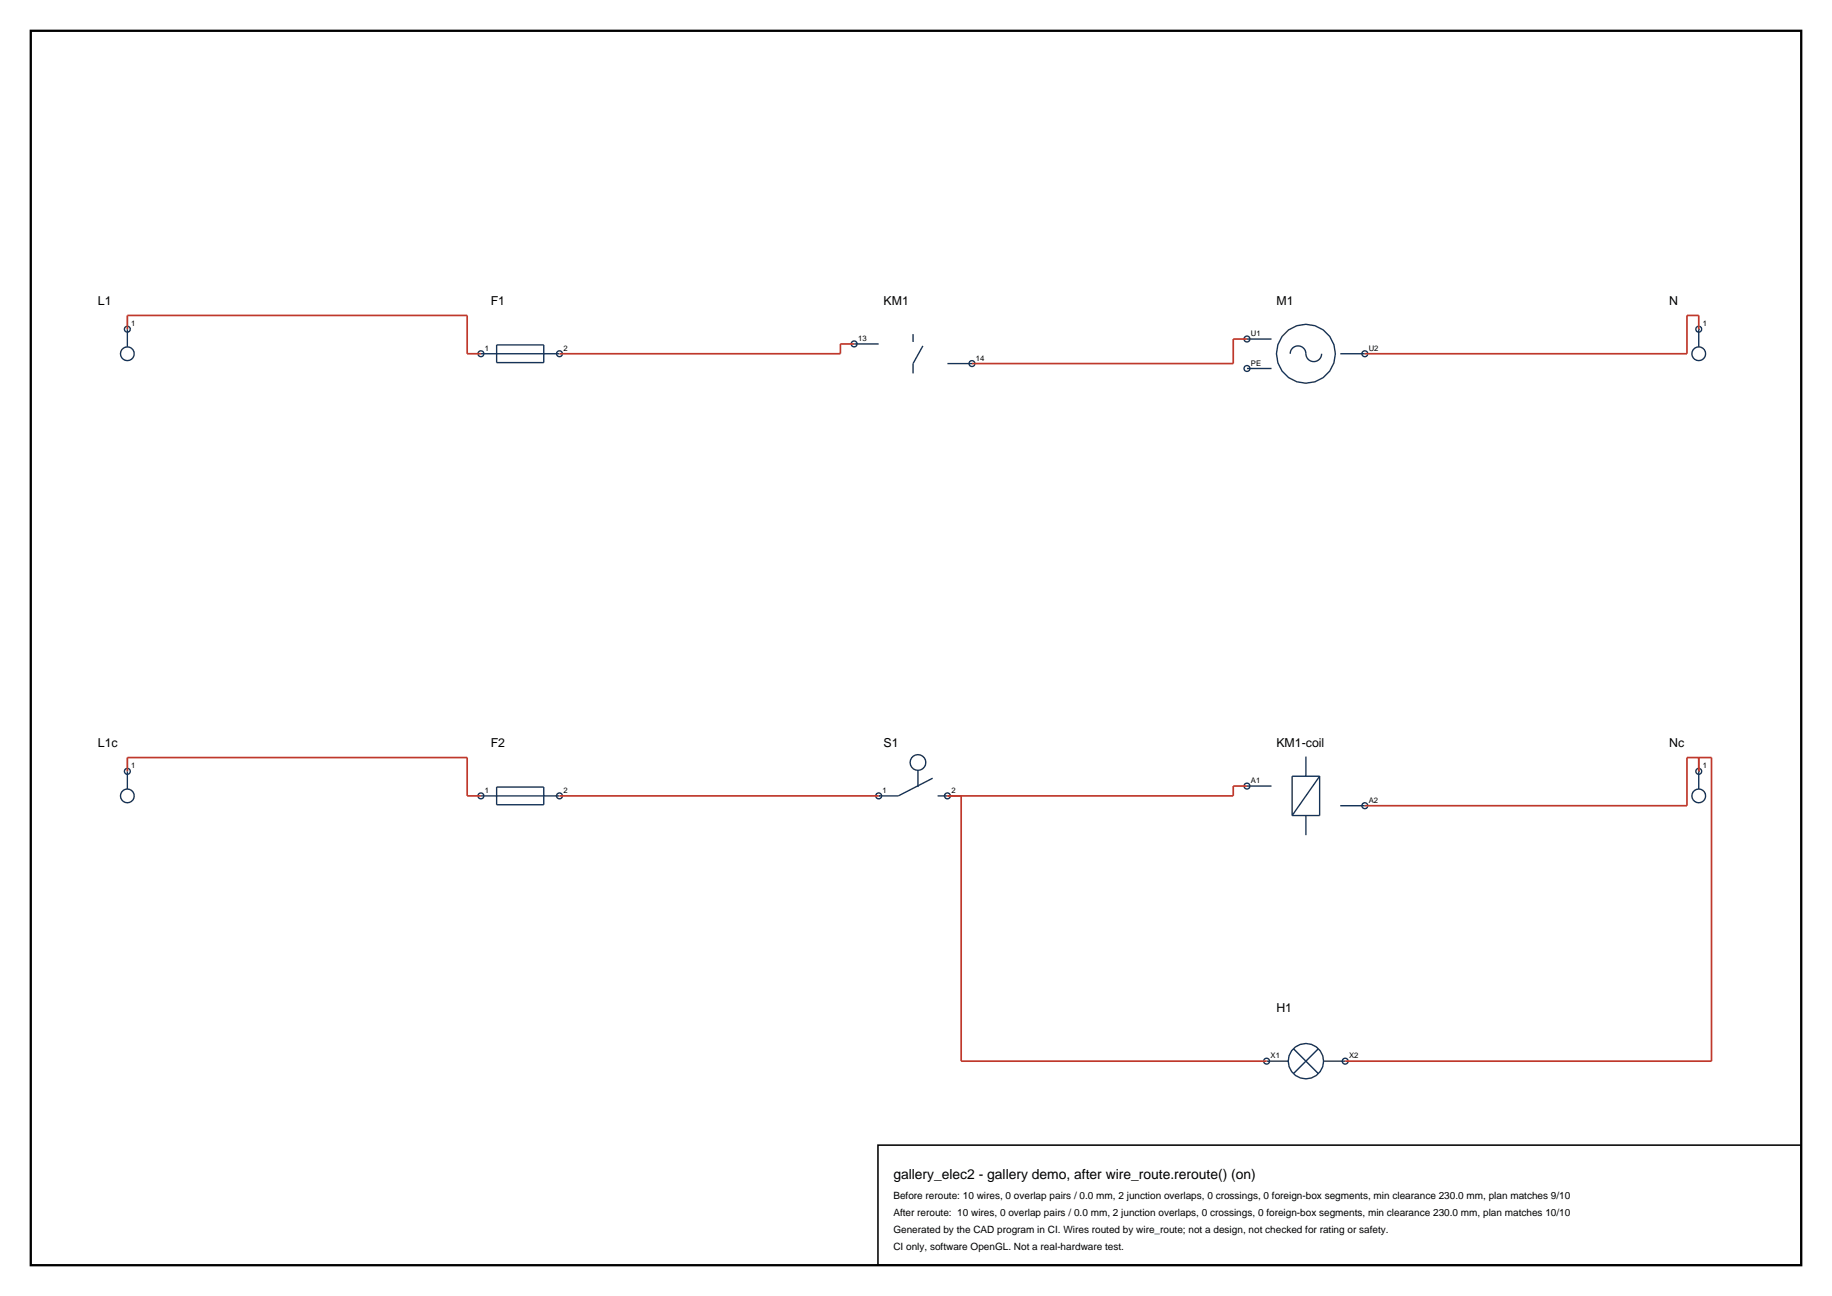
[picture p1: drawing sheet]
<svg xmlns="http://www.w3.org/2000/svg" width="420mm" height="297mm" viewBox="0 0 420 297" stroke-linecap="round" stroke-linejoin="round" font-family="sans-serif">
<defs><g id="words">
<text font-size="3.2" x="204.8" y="270.2">gallery_elec2 - gallery demo, after wire_route.reroute() (on)</text>
<g font-size="2.8">
<text x="22.4" y="69.8">L1</text>
<text x="112.5" y="69.8">F1</text>
<text x="202.6" y="69.8">KM1</text>
<text x="292.6" y="69.8">M1</text>
<text x="382.7" y="69.8">N</text>
<text x="22.4" y="171.1">L1c</text>
<text x="112.5" y="171.1">F2</text>
<text x="202.6" y="171.1">S1</text>
<text x="292.6" y="171.1">KM1-coil</text>
<text x="382.7" y="171.1">Nc</text>
<text x="292.6" y="231.9">H1</text>
</g>
<g font-size="2.3">
<text x="204.8" y="274.8">Before reroute: 10 wires, 0 overlap pairs / 0.0 mm, 2 junction overlaps, 0 crossings, 0 foreign-box segments, min clearance 230.0 mm, plan matches 9/10</text>
<text x="204.8" y="278.7">After reroute: 10 wires, 0 overlap pairs / 0.0 mm, 2 junction overlaps, 0 crossings, 0 foreign-box segments, min clearance 230.0 mm, plan matches 10/10</text>
<text x="204.8" y="282.5">Generated by the CAD program in CI. Wires routed by wire_route; not a design, not checked for rating or safety.</text>
<text x="204.8" y="286.4">CI only, software OpenGL. Not a real-hardware test.</text>
</g>
<g font-size="1.8">
<text x="30.1" y="74.8">1</text>
<text x="286.8" y="77">U1</text>
<text x="390.4" y="74.8">1</text>
<text x="111.2" y="80.4">1</text>
<text x="129.2" y="80.4">2</text>
<text x="196.7" y="78.1">13</text>
<text x="223.7" y="82.6">14</text>
<text x="286.8" y="83.8">PE</text>
<text x="313.8" y="80.4">U2</text>
<text x="30.1" y="176.1">1</text>
<text x="286.8" y="179.5">A1</text>
<text x="390.4" y="176.1">1</text>
<text x="111.2" y="181.7">1</text>
<text x="129.2" y="181.7">2</text>
<text x="202.3" y="181.7">1</text>
<text x="218.1" y="181.7">2</text>
<text x="313.8" y="184">A2</text>
<text x="291.3" y="242.5">X1</text>
<text x="309.3" y="242.5">X2</text>
</g>
</g></defs>
<path d="M7.1 7.1h405.8v282.8h-405.8z" fill="none" stroke="#000" stroke-width=".53"/>
<g fill="none" stroke="#143359" stroke-width=".32">
<path d="M29.2 75.4v4.1M29.2 75.4h.1M113.9 79h10.8v4.1h-10.8zM195.8 78.8h5.6M209.3 76.6v1.8M211.6 79.3l-2.3 4v2.3M285.9 77.7h5.6M389.5 75.4v4.1M110.3 81.1h18M217.2 83.3h5.6M285.9 84.4h5.6M295.8 81.1a1.82 1.82 0 0 1 1.9-1.8 1.82 1.82 0 0 1 1.7 2.1 1.8 1.8 0 0 0 1.9 1.5 1.8 1.8 0 0 0 1.7-1.8"/>
<path d="M307.3 81.1h5.6M29.2 176.8v4M29.2 176.8h.1M210.4 176.5v3.9M213.8 178.3l-7.9 4.1h-4.5M299.4 173.4v4.5M302.5 177.9v9h-6.3M302.5 177.9h-6.3v9M302.5 177.9l-6.3 9M389.5 176.8v4M110.3 182.4h18M113.9 180.4h10.8v4h-10.8z"/>
<path d="M215 182.4h2.2M285.9 180.1h5.6M299.4 186.9v4.5M307.3 184.6h5.6M290.4 243.2h4.9M296.5 240.3l5.7 5.7M302.2 240.3l-5.7 5.7M303.4 243.2h5"/>
<circle cx="29.2" cy="75.4" r=".68"/>
<circle cx="195.8" cy="78.8" r=".68"/>
<circle cx="285.9" cy="77.7" r=".68"/>
<circle cx="389.5" cy="75.4" r=".68"/>
<circle cx="29.2" cy="81.1" r="1.58"/>
<circle cx="110.3" cy="81.1" r=".68"/>
<circle cx="128.3" cy="81.1" r=".68"/>
<circle cx="222.8" cy="83.3" r=".68"/>
<circle cx="285.9" cy="84.4" r=".68"/>
<circle cx="299.4" cy="81.1" r="6.8"/>
<circle cx="312.9" cy="81.1" r=".68"/>
<circle cx="389.5" cy="81.1" r="1.58"/>
<circle cx="29.2" cy="176.8" r=".68"/>
<circle cx="210.5" cy="174.7" r="1.8"/>
<circle cx="389.5" cy="176.8" r=".68"/>
<circle cx="29.2" cy="182.4" r="1.58"/>
<circle cx="110.3" cy="182.4" r=".68"/>
<circle cx="128.3" cy="182.4" r=".68"/>
<circle cx="201.4" cy="182.4" r=".68"/>
<circle cx="217.2" cy="182.4" r=".68"/>
<circle cx="285.9" cy="180.1" r=".68"/>
<circle cx="312.9" cy="184.6" r=".68"/>
<circle cx="389.5" cy="182.4" r="1.58"/>
<circle cx="290.4" cy="243.2" r=".68"/>
<circle cx="299.4" cy="243.2" r="4.1"/>
<circle cx="308.4" cy="243.2" r=".68"/>
</g>
<path d="M29.2 75.4v-3.1h77.9v8.8h3.2M195.8 78.8h-3.1v2.3h-64.4M285.9 77.7h-3.2v5.6h-59.9M389.5 75.4v-3.1h-2.7v8.8h-73.9M29.2 176.8v-3.2h77.9v8.8h3.2M389.5 173.6v3.2M128.3 182.4h73.1M220.4 182.4v60.8h70M285.9 180.1h-3.2v2.3h-65.5M312.9 184.6h73.9v-11h5.6v69.6h-84" fill="none" stroke="#bf382b" stroke-width=".39"/>
<path d="M201.3 262.4h211.6v27.5h-211.6z" fill="none" stroke="#000" stroke-width=".35"/>
<use href="#words"/>
</svg>
